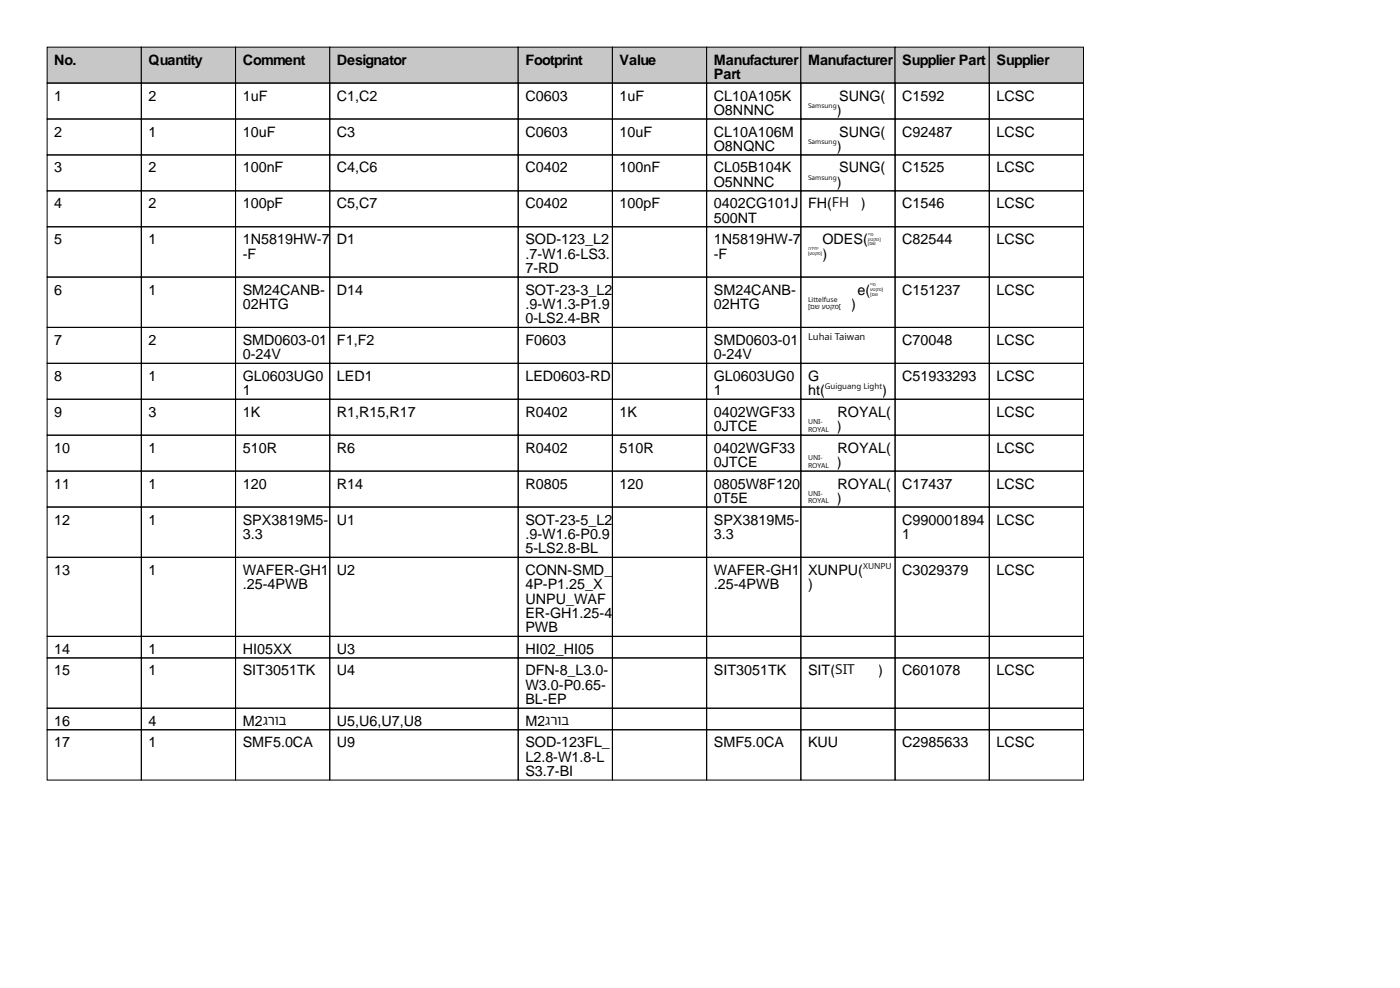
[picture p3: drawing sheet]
<svg xmlns="http://www.w3.org/2000/svg" width="297mm" height="210mm" viewBox="0 0 297 210" stroke-linecap="round" stroke-linejoin="round" font-family="sans-serif">
<defs><g id="words">
<g font-size="3">
<text x="11.5" y="13.7">No.</text>
<text x="31.5" y="13.7">Quantity</text>
<text x="51.5" y="13.7">Comment</text>
<text x="71.5" y="13.7">Designator</text>
<text x="111.5" y="13.7">Footprint</text>
<text x="131.5" y="13.7">Value</text>
<text x="151.5" y="13.7">Manufacturer</text>
<text x="151.5" y="16.8">Part</text>
<text x="171.5" y="13.7">Manufacturer</text>
<text x="191.5" y="13.7">Supplier Part</text>
<text x="211.5" y="13.7">Supplier</text>
<text x="11.5" y="21.3">1</text>
<text x="31.5" y="21.3">2</text>
<text x="51.5" y="21.3">1uF</text>
<text x="71.5" y="21.3">C1,C2</text>
<text x="111.5" y="21.3">C0603</text>
<text x="131.5" y="21.3">1uF</text>
<text x="151.5" y="21.3">CL10A105K</text>
<text x="178.1" y="21.3">SUNG(</text>
<text x="191.5" y="21.3">C1592</text>
<text x="211.5" y="21.3">LCSC</text>
<text x="11.5" y="29">2</text>
<text x="31.5" y="29">1</text>
<text x="51.5" y="29">10uF</text>
<text x="71.5" y="29">C3</text>
<text x="111.5" y="29">C0603</text>
<text x="131.5" y="29">10uF</text>
<text x="151.5" y="24.4">O8NNNC</text>
<text x="151.5" y="29">CL10A106M</text>
<text x="177.6" y="24.4">)</text>
<text x="178.1" y="29">SUNG(</text>
<text x="191.5" y="29">C92487</text>
<text x="211.5" y="29">LCSC</text>
<text x="151.5" y="32">O8NQNC</text>
<text x="177.6" y="32">)</text>
<text x="11.5" y="36.6">3</text>
<text x="31.5" y="36.6">2</text>
<text x="51.5" y="36.6">100nF</text>
<text x="71.5" y="36.6">C4,C6</text>
<text x="111.5" y="36.6">C0402</text>
<text x="131.5" y="36.6">100nF</text>
<text x="151.5" y="36.6">CL05B104K</text>
<text x="151.5" y="39.6">O5NNNC</text>
<text x="177.6" y="39.6">)</text>
<text x="178.1" y="36.6">SUNG(</text>
<text x="191.5" y="36.6">C1525</text>
<text x="211.5" y="36.6">LCSC</text>
<text x="11.5" y="44.2">4</text>
<text x="31.5" y="44.2">2</text>
<text x="51.5" y="44.2">100pF</text>
<text x="71.5" y="44.2">C5,C7</text>
<text x="111.5" y="44.2">C0402</text>
<text x="131.5" y="44.2">100pF</text>
<text x="151.5" y="44.2">0402CG101J</text>
<text x="151.5" y="47.2">500NT</text>
<text x="171.5" y="44.2">FH(FH</text>
<text x="182.7" y="44.2">)</text>
<text x="191.5" y="44.2">C1546</text>
<text x="211.5" y="44.2">LCSC</text>
<text x="11.5" y="51.8">5</text>
<text x="31.5" y="51.8">1</text>
<text x="51.5" y="51.8">1N5819HW-7</text>
<text x="71.5" y="51.8">D1</text>
<text x="111.5" y="51.8">SOD-123_L2</text>
<text x="151.5" y="51.8">1N5819HW-7</text>
<text x="174.6" y="51.8">ODES(</text>
<text x="191.5" y="51.8">C82544</text>
<text x="211.5" y="51.8">LCSC</text>
<text x="51.5" y="54.9">-F</text>
<text x="111.5" y="54.9">.7-W1.6-LS3.</text>
<text x="111.5" y="57.9">7-RD</text>
<text x="151.5" y="54.9">-F</text>
<text x="174.6" y="54.9">)</text>
<text x="11.5" y="62.5">6</text>
<text x="31.5" y="62.5">1</text>
<text x="51.5" y="62.5">SM24CANB-</text>
<text x="51.5" y="65.5">02HTG</text>
<text x="71.5" y="62.5">D14</text>
<text x="111.5" y="62.5">SOT-23-3_L2</text>
<text x="111.5" y="65.5">.9-W1.3-P1.9</text>
<text x="151.5" y="62.5">SM24CANB-</text>
<text x="151.5" y="65.5">02HTG</text>
<text x="180.7" y="65.5">)</text>
<text x="182" y="62.5">e(</text>
<text x="191.5" y="62.5">C151237</text>
<text x="211.5" y="62.5">LCSC</text>
<text x="111.5" y="68.6">0-LS2.4-BR</text>
<text x="11.5" y="73.2">7</text>
<text x="31.5" y="73.2">2</text>
<text x="51.5" y="73.2">SMD0603-01</text>
<text x="51.5" y="76.2">0-24V</text>
<text x="71.5" y="73.2">F1,F2</text>
<text x="111.5" y="73.2">F0603</text>
<text x="151.5" y="73.2">SMD0603-01</text>
<text x="151.5" y="76.2">0-24V</text>
<text x="191.5" y="73.2">C70048</text>
<text x="211.5" y="73.2">LCSC</text>
<text x="11.5" y="80.8">8</text>
<text x="31.5" y="80.8">1</text>
<text x="51.5" y="80.8">GL0603UG0</text>
<text x="51.5" y="83.8">1</text>
<text x="71.5" y="80.8">LED1</text>
<text x="111.5" y="80.8">LED0603-RD</text>
<text x="151.5" y="80.8">GL0603UG0</text>
<text x="151.5" y="83.8">1</text>
<text x="171.5" y="80.8">G</text>
<text x="171.5" y="83.8">ht(</text>
<text x="187.3" y="83.8">)</text>
<text x="191.5" y="80.8">C51933293</text>
<text x="211.5" y="80.8">LCSC</text>
<text x="11.5" y="88.4">9</text>
<text x="31.5" y="88.4">3</text>
<text x="51.5" y="88.4">1K</text>
<text x="71.5" y="88.4">R1,R15,R17</text>
<text x="111.5" y="88.4">R0402</text>
<text x="131.5" y="88.4">1K</text>
<text x="151.5" y="88.4">0402WGF33</text>
<text x="177.8" y="88.4">ROYAL(</text>
<text x="211.5" y="88.4">LCSC</text>
<text x="151.5" y="91.4">0JTCE</text>
<text x="177.6" y="91.4">)</text>
<text x="11.5" y="96">10</text>
<text x="31.5" y="96">1</text>
<text x="51.5" y="96">510R</text>
<text x="71.5" y="96">R6</text>
<text x="111.5" y="96">R0402</text>
<text x="131.5" y="96">510R</text>
<text x="151.5" y="96">0402WGF33</text>
<text x="151.5" y="99.1">0JTCE</text>
<text x="177.6" y="99.1">)</text>
<text x="177.8" y="96">ROYAL(</text>
<text x="211.5" y="96">LCSC</text>
<text x="11.5" y="103.6">11</text>
<text x="31.5" y="103.6">1</text>
<text x="51.5" y="103.6">120</text>
<text x="71.5" y="103.6">R14</text>
<text x="111.5" y="103.6">R0805</text>
<text x="131.5" y="103.6">120</text>
<text x="151.5" y="103.6">0805W8F120</text>
<text x="151.5" y="106.7">0T5E</text>
<text x="177.6" y="106.7">)</text>
<text x="177.8" y="103.6">ROYAL(</text>
<text x="191.5" y="103.6">C17437</text>
<text x="211.5" y="103.6">LCSC</text>
<text x="11.5" y="111.3">12</text>
<text x="31.5" y="111.3">1</text>
<text x="51.5" y="111.3">SPX3819M5-</text>
<text x="71.5" y="111.3">U1</text>
<text x="111.5" y="111.3">SOT-23-5_L2</text>
<text x="151.5" y="111.3">SPX3819M5-</text>
<text x="191.5" y="111.3">C990001894</text>
<text x="211.5" y="111.3">LCSC</text>
<text x="51.5" y="114.3">3.3</text>
<text x="111.5" y="114.3">.9-W1.6-P0.9</text>
<text x="111.5" y="117.4">5-LS2.8-BL</text>
<text x="151.5" y="114.3">3.3</text>
<text x="191.5" y="114.3">1</text>
<text x="11.5" y="121.9">13</text>
<text x="31.5" y="121.9">1</text>
<text x="51.5" y="121.9">WAFER-GH1</text>
<text x="51.5" y="125">.25-4PWB</text>
<text x="71.5" y="121.9">U2</text>
<text x="111.5" y="121.9">CONN-SMD_</text>
<text x="111.5" y="125">4P-P1.25_X</text>
<text x="151.5" y="121.9">WAFER-GH1</text>
<text x="151.5" y="125">.25-4PWB</text>
<text x="171.5" y="121.9">XUNPU(</text>
<text x="171.5" y="125">)</text>
<text x="191.5" y="121.9">C3029379</text>
<text x="211.5" y="121.9">LCSC</text>
<text x="111.5" y="128">UNPU_WAF</text>
<text x="111.5" y="131.1">ER-GH1.25-4</text>
<text x="111.5" y="134.1">PWB</text>
<text x="11.5" y="138.7">14</text>
<text x="11.5" y="143.3">15</text>
<text x="31.5" y="138.7">1</text>
<text x="31.5" y="143.3">1</text>
<text x="51.5" y="138.7">HI05XX</text>
<text x="51.5" y="143.3">SIT3051TK</text>
<text x="71.5" y="138.7">U3</text>
<text x="71.5" y="143.3">U4</text>
<text x="111.5" y="138.7">HI02_HI05</text>
<text x="111.5" y="143.3">DFN-8_L3.0-</text>
<text x="151.5" y="143.3">SIT3051TK</text>
<text x="171.5" y="143.3">SIT(</text>
<text x="186.4" y="143.3">)</text>
<text x="191.5" y="143.3">C601078</text>
<text x="211.5" y="143.3">LCSC</text>
<text x="111.5" y="146.3">W3.0-P0.65-</text>
<text x="111.5" y="149.4">BL-EP</text>
<text x="11.5" y="153.9">16</text>
<text x="31.5" y="153.9">4</text>
<text x="51.5" y="153.9">M2</text>
<text x="71.5" y="153.9">U5,U6,U7,U8</text>
<text x="111.5" y="153.9">M2</text>
<text x="11.5" y="158.5">17</text>
<text x="31.5" y="158.5">1</text>
<text x="51.5" y="158.5">SMF5.0CA</text>
<text x="71.5" y="158.5">U9</text>
<text x="111.5" y="158.5">SOD-123FL_</text>
<text x="111.5" y="161.5">L2.8-W1.8-L</text>
<text x="151.5" y="158.5">SMF5.0CA</text>
<text x="171.5" y="158.5">KUU</text>
<text x="191.5" y="158.5">C2985633</text>
<text x="211.5" y="158.5">LCSC</text>
<text x="111.5" y="164.6">S3.7-BI</text>
</g>
<g font-size="2.9" fill="#111">
<text x="177.3" y="143">SIT</text>
<text x="55.8" y="153.7">גרוב</text>
<text x="115.8" y="153.7">גרוב</text>
</g>
<text font-size="2" fill="#111" x="171.5" y="72.2">Luhai Taiwan</text>
<text font-size="1.8" fill="#111" x="183.2" y="120.8">XUNPU</text>
<text font-size="1.7" fill="#111" x="175.1" y="82.6">Guiguang Light</text>
<g font-size="1.5" fill="#111">
<text x="171.5" y="64.1">Littelfuse</text>
<text x="171.5" y="65.6">[םש עטקמ]</text>
<text x="171.5" y="90">UNI-</text>
<text x="171.5" y="91.5">ROYAL</text>
<text x="171.5" y="97.6">UNI-</text>
<text x="171.5" y="99.2">ROYAL</text>
<text x="171.5" y="105.3">UNI-</text>
<text x="171.5" y="106.8">ROYAL</text>
</g>
<g font-size="1.4" fill="#111">
<text x="171.5" y="22.9">Samsung</text>
<text x="171.5" y="30.5">Samsung</text>
<text x="171.5" y="38.2">Samsung</text>
</g>
<g font-size="1" fill="#111">
<text x="171.5" y="53">הדיחי</text>
<text x="184.2" y="50">יימ</text>
<text x="184.2" y="51">עטקמ]</text>
<text x="184.2" y="52">]םש</text>
<text x="171.5" y="54">]עטקמ]</text>
<text x="184.7" y="60.7">יימ</text>
<text x="184.7" y="61.7">עטקמ]</text>
<text x="184.7" y="62.7">]םש</text>
</g>
</g></defs>
<g fill="#c7c7c7" stroke="#000" stroke-width=".21">
<path d="M10 10h20v7.6h-20z"/>
<path d="M30 10h20v7.6h-20z"/>
<path d="M50 10h20v7.6h-20z"/>
<path d="M70 10h40v7.6h-40z"/>
<path d="M110 10h20v7.6h-20z"/>
<path d="M130 10h20v7.6h-20z"/>
<path d="M150 10h20v7.6h-20z"/>
<path d="M170 10h20v7.6h-20z"/>
<path d="M190 10h20v7.6h-20z"/>
<path d="M210 10h20v7.6h-20z"/>
</g>
<g fill="none" stroke="#000" stroke-width=".21">
<path d="M10 17.6h20v7.6h-20zM30 17.6h20v7.6h-20zM50 17.6h20v7.6h-20zM70 17.6h40v7.6h-40zM110 17.6h20v7.6h-20zM130 17.6h20v7.6h-20zM150 17.6h20v7.6h-20zM170 17.6h20v7.6h-20zM190 17.6h20v7.6h-20zM210 17.6h20v7.6h-20zM10 25.2h20v7.7h-20zM10 32.9h20v7.6h-20z"/>
<path d="M30 25.2h20v7.7h-20zM30 32.9h20v7.6h-20zM50 25.2h20v7.7h-20zM50 32.9h20v7.6h-20zM70 25.2h40v7.7h-40zM70 32.9h40v7.6h-40zM110 25.2h20v7.7h-20zM110 32.9h20v7.6h-20zM130 25.2h20v7.7h-20zM130 32.9h20v7.6h-20zM150 25.2h20v7.7h-20zM150 32.9h20v7.6h-20z"/>
<path d="M170 25.2h20v7.7h-20zM170 32.9h20v7.6h-20zM190 25.2h20v7.7h-20zM190 32.9h20v7.6h-20zM210 25.2h20v7.7h-20zM210 32.9h20v7.6h-20zM10 40.5h20v7.6h-20zM10 48.1h20v10.7h-20zM10 58.8h20v10.6h-20zM30 40.5h20v7.6h-20zM30 48.1h20v10.7h-20zM30 58.8h20v10.6h-20z"/>
<path d="M50 40.5h20v7.6h-20zM50 48.1h20v10.7h-20zM50 58.8h20v10.6h-20zM70 40.5h40v7.6h-40zM70 48.1h40v10.7h-40zM70 58.8h40v10.6h-40zM110 40.5h20v7.6h-20zM110 48.1h20v10.7h-20zM110 58.8h20v10.6h-20zM130 40.5h20v7.6h-20zM130 48.1h20v10.7h-20zM130 58.8h20v10.6h-20z"/>
<path d="M150 40.5h20v7.6h-20zM150 48.1h20v10.7h-20zM150 58.8h20v10.6h-20zM170 40.5h20v7.6h-20zM170 48.1h20v10.7h-20zM170 58.8h20v10.6h-20zM190 40.5h20v7.6h-20zM190 48.1h20v10.7h-20zM190 58.8h20v10.6h-20zM210 40.5h20v7.6h-20zM210 48.1h20v10.7h-20zM210 58.8h20v10.6h-20z"/>
<path d="M10 69.4h20v7.7h-20zM10 77.1h20v7.6h-20zM30 69.4h20v7.7h-20zM30 77.1h20v7.6h-20zM50 69.4h20v7.7h-20zM50 77.1h20v7.6h-20zM70 69.4h40v7.7h-40zM70 77.1h40v7.6h-40zM110 69.4h20v7.7h-20zM110 77.1h20v7.6h-20zM130 69.4h20v7.7h-20zM130 77.1h20v7.6h-20z"/>
<path d="M150 69.4h20v7.7h-20zM150 77.1h20v7.6h-20zM170 69.4h20v7.7h-20zM170 77.1h20v7.6h-20zM190 69.4h20v7.7h-20zM190 77.1h20v7.6h-20zM210 69.4h20v7.7h-20zM210 77.1h20v7.6h-20zM10 84.7h20v7.6h-20zM10 92.3h20v7.6h-20zM10 99.9h20v7.6h-20zM30 84.7h20v7.6h-20z"/>
<path d="M30 92.3h20v7.6h-20zM30 99.9h20v7.6h-20zM50 84.7h20v7.6h-20zM50 92.3h20v7.6h-20zM50 99.9h20v7.6h-20zM70 84.7h40v7.6h-40zM70 92.3h40v7.6h-40zM70 99.9h40v7.6h-40zM110 84.7h20v7.6h-20zM110 92.3h20v7.6h-20zM110 99.9h20v7.6h-20zM130 84.7h20v7.6h-20z"/>
<path d="M130 92.3h20v7.6h-20zM130 99.9h20v7.6h-20zM150 84.7h20v7.6h-20zM150 92.3h20v7.6h-20zM150 99.9h20v7.6h-20zM170 84.7h20v7.6h-20zM170 92.3h20v7.6h-20zM170 99.9h20v7.6h-20zM190 84.7h20v7.6h-20zM190 92.3h20v7.6h-20zM190 99.9h20v7.6h-20zM210 84.7h20v7.6h-20z"/>
<path d="M210 92.3h20v7.6h-20zM210 99.9h20v7.6h-20zM10 107.5h20v10.7h-20zM10 118.2h20v16.8h-20zM30 107.5h20v10.7h-20zM30 118.2h20v16.8h-20zM50 107.5h20v10.7h-20zM50 118.2h20v16.8h-20zM70 107.5h40v10.7h-40zM70 118.2h40v16.8h-40zM110 107.5h20v10.7h-20zM110 118.2h20v16.8h-20z"/>
<path d="M130 107.5h20v10.7h-20zM130 118.2h20v16.8h-20zM150 107.5h20v10.7h-20zM150 118.2h20v16.8h-20zM170 107.5h20v10.7h-20zM170 118.2h20v16.8h-20zM190 107.5h20v10.7h-20zM190 118.2h20v16.8h-20zM210 107.5h20v10.7h-20zM210 118.2h20v16.8h-20zM10 135h20v4.5h-20zM10 139.5h20v10.7h-20z"/>
<path d="M30 135h20v4.5h-20zM30 139.5h20v10.7h-20zM50 135h20v4.5h-20zM50 139.5h20v10.7h-20zM70 135h40v4.5h-40zM70 139.5h40v10.7h-40zM110 135h20v4.5h-20zM110 139.5h20v10.7h-20zM130 135h20v4.5h-20zM130 139.5h20v10.7h-20zM150 135h20v4.5h-20zM150 139.5h20v10.7h-20z"/>
<path d="M170 135h20v4.5h-20zM170 139.5h20v10.7h-20zM190 135h20v4.5h-20zM190 139.5h20v10.7h-20zM210 135h20v4.5h-20zM210 139.5h20v10.7h-20zM10 150.2h20v4.6h-20zM10 154.8h20v10.6h-20zM30 150.2h20v4.6h-20zM30 154.8h20v10.6h-20zM50 150.2h20v4.6h-20zM50 154.8h20v10.6h-20z"/>
<path d="M70 150.2h40v4.6h-40zM70 154.8h40v10.6h-40zM110 150.2h20v4.6h-20zM110 154.8h20v10.6h-20zM130 150.2h20v4.6h-20zM130 154.8h20v10.6h-20zM150 150.2h20v4.6h-20zM150 154.8h20v10.6h-20zM170 150.2h20v4.6h-20zM170 154.8h20v10.6h-20zM190 150.2h20v4.6h-20zM190 154.8h20v10.6h-20z"/>
<path d="M210 150.2h20v4.6h-20zM210 154.8h20v10.6h-20z"/>
</g>
<g fill="#fff" stroke="#fff" stroke-width=".35">
<path d="M171.5 21.8h6.1v3h-6.1z"/>
<path d="M171.5 29.4h6.1v3h-6.1z"/>
<path d="M171.5 37h6.1v3.1h-6.1z"/>
<path d="M176.6 41.6h6.1v3h-6.1z"/>
<path d="M184.2 49.2h3.1v3h-3.1z"/>
<path d="M171.5 52.2h3.1v3.1h-3.1z"/>
<path d="M184.7 59.9h3.1v3h-3.1z"/>
<path d="M171.5 62.9h9.2v3.1h-9.2z"/>
<path d="M171.5 70.5h12.2v3.1h-12.2z"/>
<path d="M175.1 81.2h12.2v3.1h-12.2z"/>
<path d="M171.5 88.8h6.1v3.1h-6.1z"/>
<path d="M171.5 96.4h6.1v3.1h-6.1z"/>
<path d="M171.5 104.1h6.1v3h-6.1z"/>
<path d="M183.2 119.3h6.1v3.1h-6.1z"/>
<path d="M177.3 140.6h9.1v3.1h-9.1z"/>
<path d="M55.8 151.3h6.1v3.1h-6.1z"/>
<path d="M115.8 151.3h6.1v3.1h-6.1z"/>
</g>
<use href="#words"/>
</svg>
